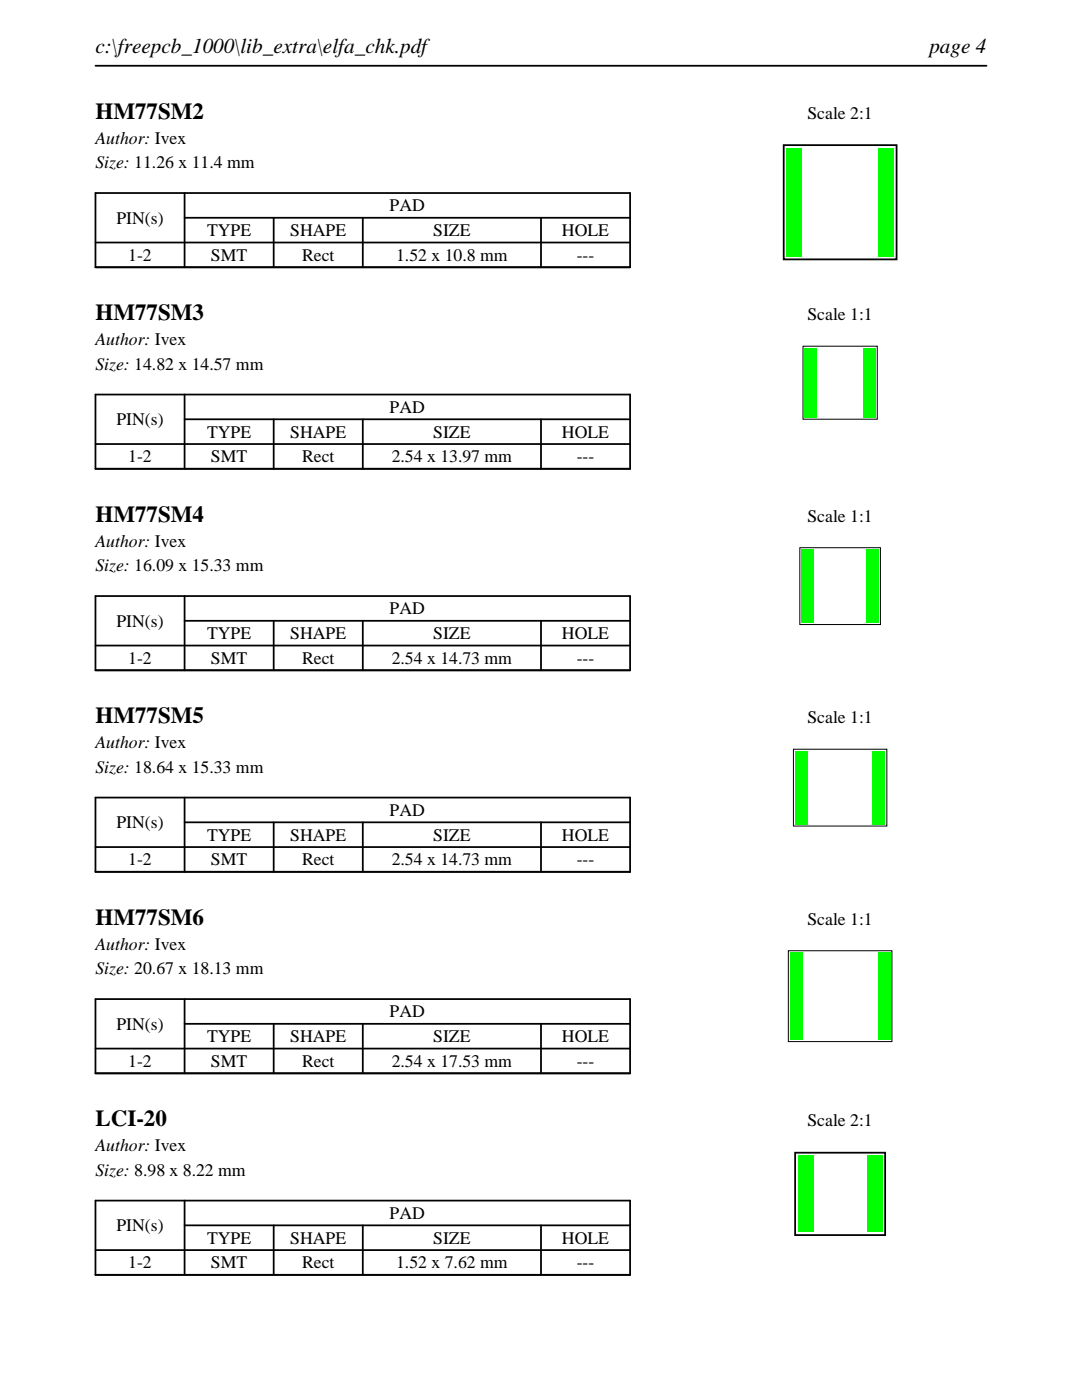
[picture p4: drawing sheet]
<svg xmlns="http://www.w3.org/2000/svg" width="216mm" height="279mm" viewBox="0 0 216 279" stroke-linecap="round" stroke-linejoin="round" font-family="sans-serif">
<defs><g id="words">
<g font-size="4.6">
<text x="19" y="23.7">HM77SM2</text>
<text x="19" y="63.9">HM77SM3</text>
<text x="19" y="104.1">HM77SM4</text>
<text x="19" y="144.4">HM77SM5</text>
<text x="19" y="184.6">HM77SM6</text>
<text x="19" y="224.8">LCI-20</text>
</g>
<g font-size="4.2">
<text x="19" y="10.6">c:\freepcb_1000\lib_extra\elfa_chk.pdf</text>
<text x="185.4" y="10.6">page 4</text>
</g>
<g font-size="3.5">
<text x="161.1" y="23.7">Scale 2:1</text>
<text x="19" y="28.6">Author: Ivex</text>
<text x="19" y="33.6">Size: 11.26 x 11.4 mm</text>
<text x="23.2" y="44.6">PIN(s)</text>
<text x="41.3" y="47.1">TYPE</text>
<text x="57.9" y="47.1">SHAPE</text>
<text x="77.8" y="42.2">PAD</text>
<text x="86.4" y="47.1">SIZE</text>
<text x="112.1" y="47.1">HOLE</text>
<text x="25.6" y="52.1">1-2</text>
<text x="42.1" y="52.1">SMT</text>
<text x="60.3" y="52.1">Rect</text>
<text x="79" y="52.1">1.52 x 10.8 mm</text>
<text x="115.1" y="52.1">---</text>
<text x="161.1" y="63.9">Scale 1:1</text>
<text x="19" y="68.9">Author: Ivex</text>
<text x="19" y="73.8">Size: 14.82 x 14.57 mm</text>
<text x="77.8" y="82.4">PAD</text>
<text x="23.2" y="84.8">PIN(s)</text>
<text x="41.3" y="87.3">TYPE</text>
<text x="57.9" y="87.3">SHAPE</text>
<text x="86.4" y="87.3">SIZE</text>
<text x="112.1" y="87.3">HOLE</text>
<text x="25.6" y="92.3">1-2</text>
<text x="42.1" y="92.3">SMT</text>
<text x="60.3" y="92.3">Rect</text>
<text x="78.2" y="92.3">2.54 x 13.97 mm</text>
<text x="115.1" y="92.3">---</text>
<text x="161.1" y="104.1">Scale 1:1</text>
<text x="19" y="109.1">Author: Ivex</text>
<text x="19" y="114">Size: 16.09 x 15.33 mm</text>
<text x="23.2" y="125.1">PIN(s)</text>
<text x="77.8" y="122.6">PAD</text>
<text x="41.3" y="127.6">TYPE</text>
<text x="57.9" y="127.6">SHAPE</text>
<text x="86.4" y="127.6">SIZE</text>
<text x="112.1" y="127.6">HOLE</text>
<text x="25.6" y="132.5">1-2</text>
<text x="42.1" y="132.5">SMT</text>
<text x="60.3" y="132.5">Rect</text>
<text x="78.2" y="132.5">2.54 x 14.73 mm</text>
<text x="115.1" y="132.5">---</text>
<text x="19" y="149.3">Author: Ivex</text>
<text x="161.1" y="144.4">Scale 1:1</text>
<text x="19" y="154.2">Size: 18.64 x 15.33 mm</text>
<text x="23.2" y="165.3">PIN(s)</text>
<text x="41.3" y="167.8">TYPE</text>
<text x="57.9" y="167.8">SHAPE</text>
<text x="77.8" y="162.8">PAD</text>
<text x="86.4" y="167.8">SIZE</text>
<text x="112.1" y="167.8">HOLE</text>
<text x="25.6" y="172.7">1-2</text>
<text x="42.1" y="172.7">SMT</text>
<text x="60.3" y="172.7">Rect</text>
<text x="78.2" y="172.7">2.54 x 14.73 mm</text>
<text x="115.1" y="172.7">---</text>
<text x="161.1" y="184.6">Scale 1:1</text>
<text x="19" y="189.5">Author: Ivex</text>
<text x="19" y="194.5">Size: 20.67 x 18.13 mm</text>
<text x="77.8" y="203.1">PAD</text>
<text x="23.2" y="205.5">PIN(s)</text>
<text x="41.3" y="208">TYPE</text>
<text x="57.9" y="208">SHAPE</text>
<text x="86.4" y="208">SIZE</text>
<text x="112.1" y="208">HOLE</text>
<text x="25.6" y="212.9">1-2</text>
<text x="42.1" y="212.9">SMT</text>
<text x="60.3" y="212.9">Rect</text>
<text x="78.2" y="212.9">2.54 x 17.53 mm</text>
<text x="115.1" y="212.9">---</text>
<text x="161.1" y="224.8">Scale 2:1</text>
<text x="19" y="229.7">Author: Ivex</text>
<text x="19" y="234.7">Size: 8.98 x 8.22 mm</text>
<text x="23.2" y="245.7">PIN(s)</text>
<text x="77.8" y="243.3">PAD</text>
<text x="41.3" y="248.2">TYPE</text>
<text x="57.9" y="248.2">SHAPE</text>
<text x="86.4" y="248.2">SIZE</text>
<text x="112.1" y="248.2">HOLE</text>
<text x="25.6" y="253.2">1-2</text>
<text x="42.1" y="253.2">SMT</text>
<text x="60.3" y="253.2">Rect</text>
<text x="79" y="253.2">1.52 x 7.62 mm</text>
<text x="115.1" y="253.2">---</text>
</g>
</g></defs>
<path d="M19 13.1h177.8M19 38.5h106.7v14.8h-106.7zM36.8 38.5v14.8M19 48.4h106.7M36.8 43.5h88.9M54.6 43.5v9.8M72.4 43.5v9.8M107.9 43.5v9.8" fill="none" stroke="#000" stroke-width=".35"/>
<path d="M156.4 29h22.5v22.8h-22.5z" fill="none" stroke="#000" stroke-width=".36"/>
<g fill="#0f0">
<path d="M157 29.6h3v21.6h-3z"/>
<path d="M175.3 29.6h3v21.6h-3z"/>
</g>
<path d="M19 78.7h106.7v14.9h-106.7zM36.8 78.7v14.9M19 88.6h106.7M36.8 83.7h88.9M54.6 83.7v9.9M72.4 83.7v9.9M107.9 83.7v9.9" fill="none" stroke="#000" stroke-width=".35"/>
<path d="M160.2 69.1h14.9v14.6h-14.9z" fill="none" stroke="#000" stroke-width=".2"/>
<g fill="#0f0">
<path d="M160.5 69.4h2.6v14h-2.6z"/>
<path d="M172.2 69.4h2.5v14h-2.5z"/>
</g>
<path d="M19 119h106.7v14.8h-106.7zM36.8 119v14.8M19 128.8h106.7M36.8 123.9h88.9M54.6 123.9v9.9M72.4 123.9v9.9M107.9 123.9v9.9" fill="none" stroke="#000" stroke-width=".35"/>
<path d="M159.6 109.3h16.1v15.3h-16.1z" fill="none" stroke="#000" stroke-width=".2"/>
<g fill="#0f0">
<path d="M159.9 109.6h2.5v14.7h-2.5z"/>
<path d="M172.8 109.6h2.6v14.7h-2.6z"/>
</g>
<path d="M19 159.2h106.7v14.8h-106.7zM36.8 159.2v14.8M19 169.1h106.7M36.8 164.1h88.9M54.6 164.1v9.9M72.4 164.1v9.9M107.9 164.1v9.9" fill="none" stroke="#000" stroke-width=".35"/>
<path d="M158.3 149.5h18.7v15.4h-18.7z" fill="none" stroke="#000" stroke-width=".2"/>
<g fill="#0f0">
<path d="M158.6 149.8h2.6v14.8h-2.6z"/>
<path d="M174.1 149.8h2.6v14.8h-2.6z"/>
</g>
<path d="M19 199.4h106.7v14.8h-106.7zM36.8 199.4v14.8M19 209.3h106.7M36.8 204.3h88.9M54.6 204.3v9.9M72.4 204.3v9.9M107.9 204.3v9.9" fill="none" stroke="#000" stroke-width=".35"/>
<path d="M157.3 189.7h20.7v18.2h-20.7z" fill="none" stroke="#000" stroke-width=".2"/>
<g fill="#0f0">
<path d="M157.6 190h2.5v17.6h-2.5z"/>
<path d="M175.1 190h2.6v17.6h-2.6z"/>
</g>
<path d="M19 239.6h106.7v14.8h-106.7zM36.8 239.6v14.8M19 249.5h106.7M36.8 244.5h88.9M54.6 244.5v9.9M72.4 244.5v9.9M107.9 244.5v9.9" fill="none" stroke="#000" stroke-width=".35"/>
<path d="M158.7 230h17.9v16.5h-17.9z" fill="none" stroke="#000" stroke-width=".36"/>
<g fill="#0f0">
<path d="M159.3 230.6h3v15.3h-3z"/>
<path d="M173 230.6h3v15.3h-3z"/>
</g>
<use href="#words"/>
</svg>
